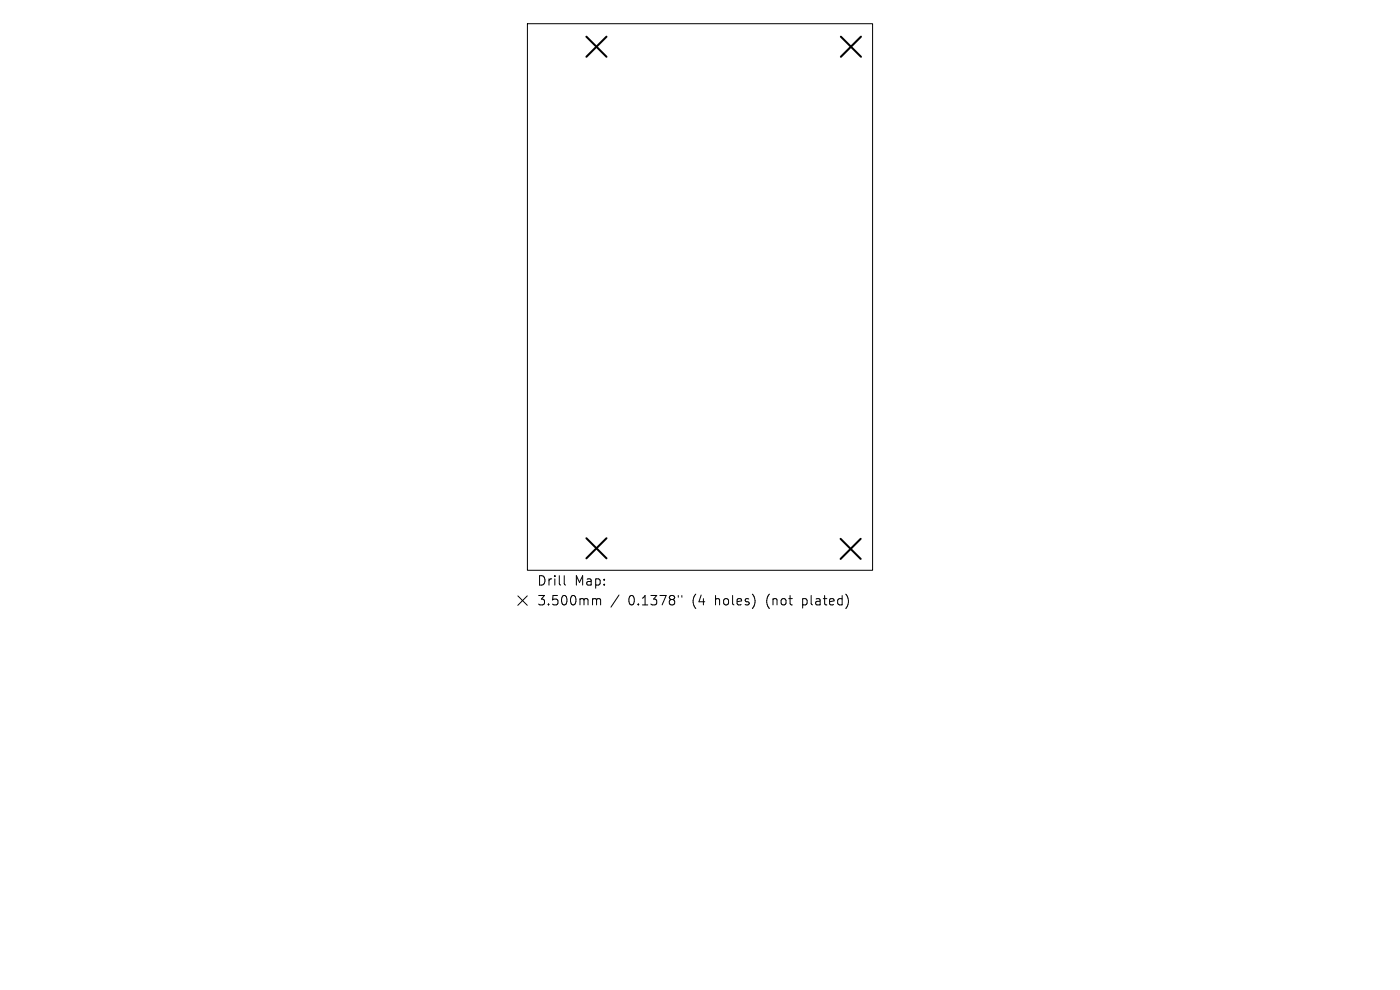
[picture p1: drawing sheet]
<svg xmlns="http://www.w3.org/2000/svg" width="297mm" height="210mm" viewBox="0 0 297 210" stroke-linecap="round" stroke-linejoin="round" font-family="sans-serif">
<defs><g id="words">
<g font-size="2.8">
<text x="113.9" y="124.5">Drill</text>
<text x="121.9" y="124.5">Map:</text>
<text x="113.9" y="128.7">3.500mm</text>
<text x="133.3" y="128.7">0.1378&quot;</text>
<text x="147" y="128.7">(4</text>
<text x="152" y="128.7">holes)</text>
<text x="163" y="128.7">(not</text>
<text x="170.9" y="128.7">plated)</text>
</g>
</g></defs>
<path d="M111.9 5h73.2v116h-73.2zM109.9 126.4l2 2M111.9 126.4l-2 2M119.7 122.1v1.7l.3 .3M126 127h.3l.3 .3M126.6 127.3l.2-.3 .5 .1 .1 1.2M126.6 127.3v1M131.3 126.2l-1.7 2.6M143.9 126.3v.4M144.7 126.3v.4" fill="none" stroke="#000" stroke-width=".21"/>
<path d="M124.4 7.8l4.3 4.2M128.7 7.8l-4.3 4.2M178.4 7.8l4.3 4.2M182.7 7.8l-4.3 4.2M124.4 114.2l4.3 4.2M128.7 114.2l-4.3 4.2M178.3 114.3l4.3 4.3M182.6 114.3l-4.3 4.3" fill="none" stroke="#000" stroke-width=".43"/>
<use href="#words"/>
</svg>
